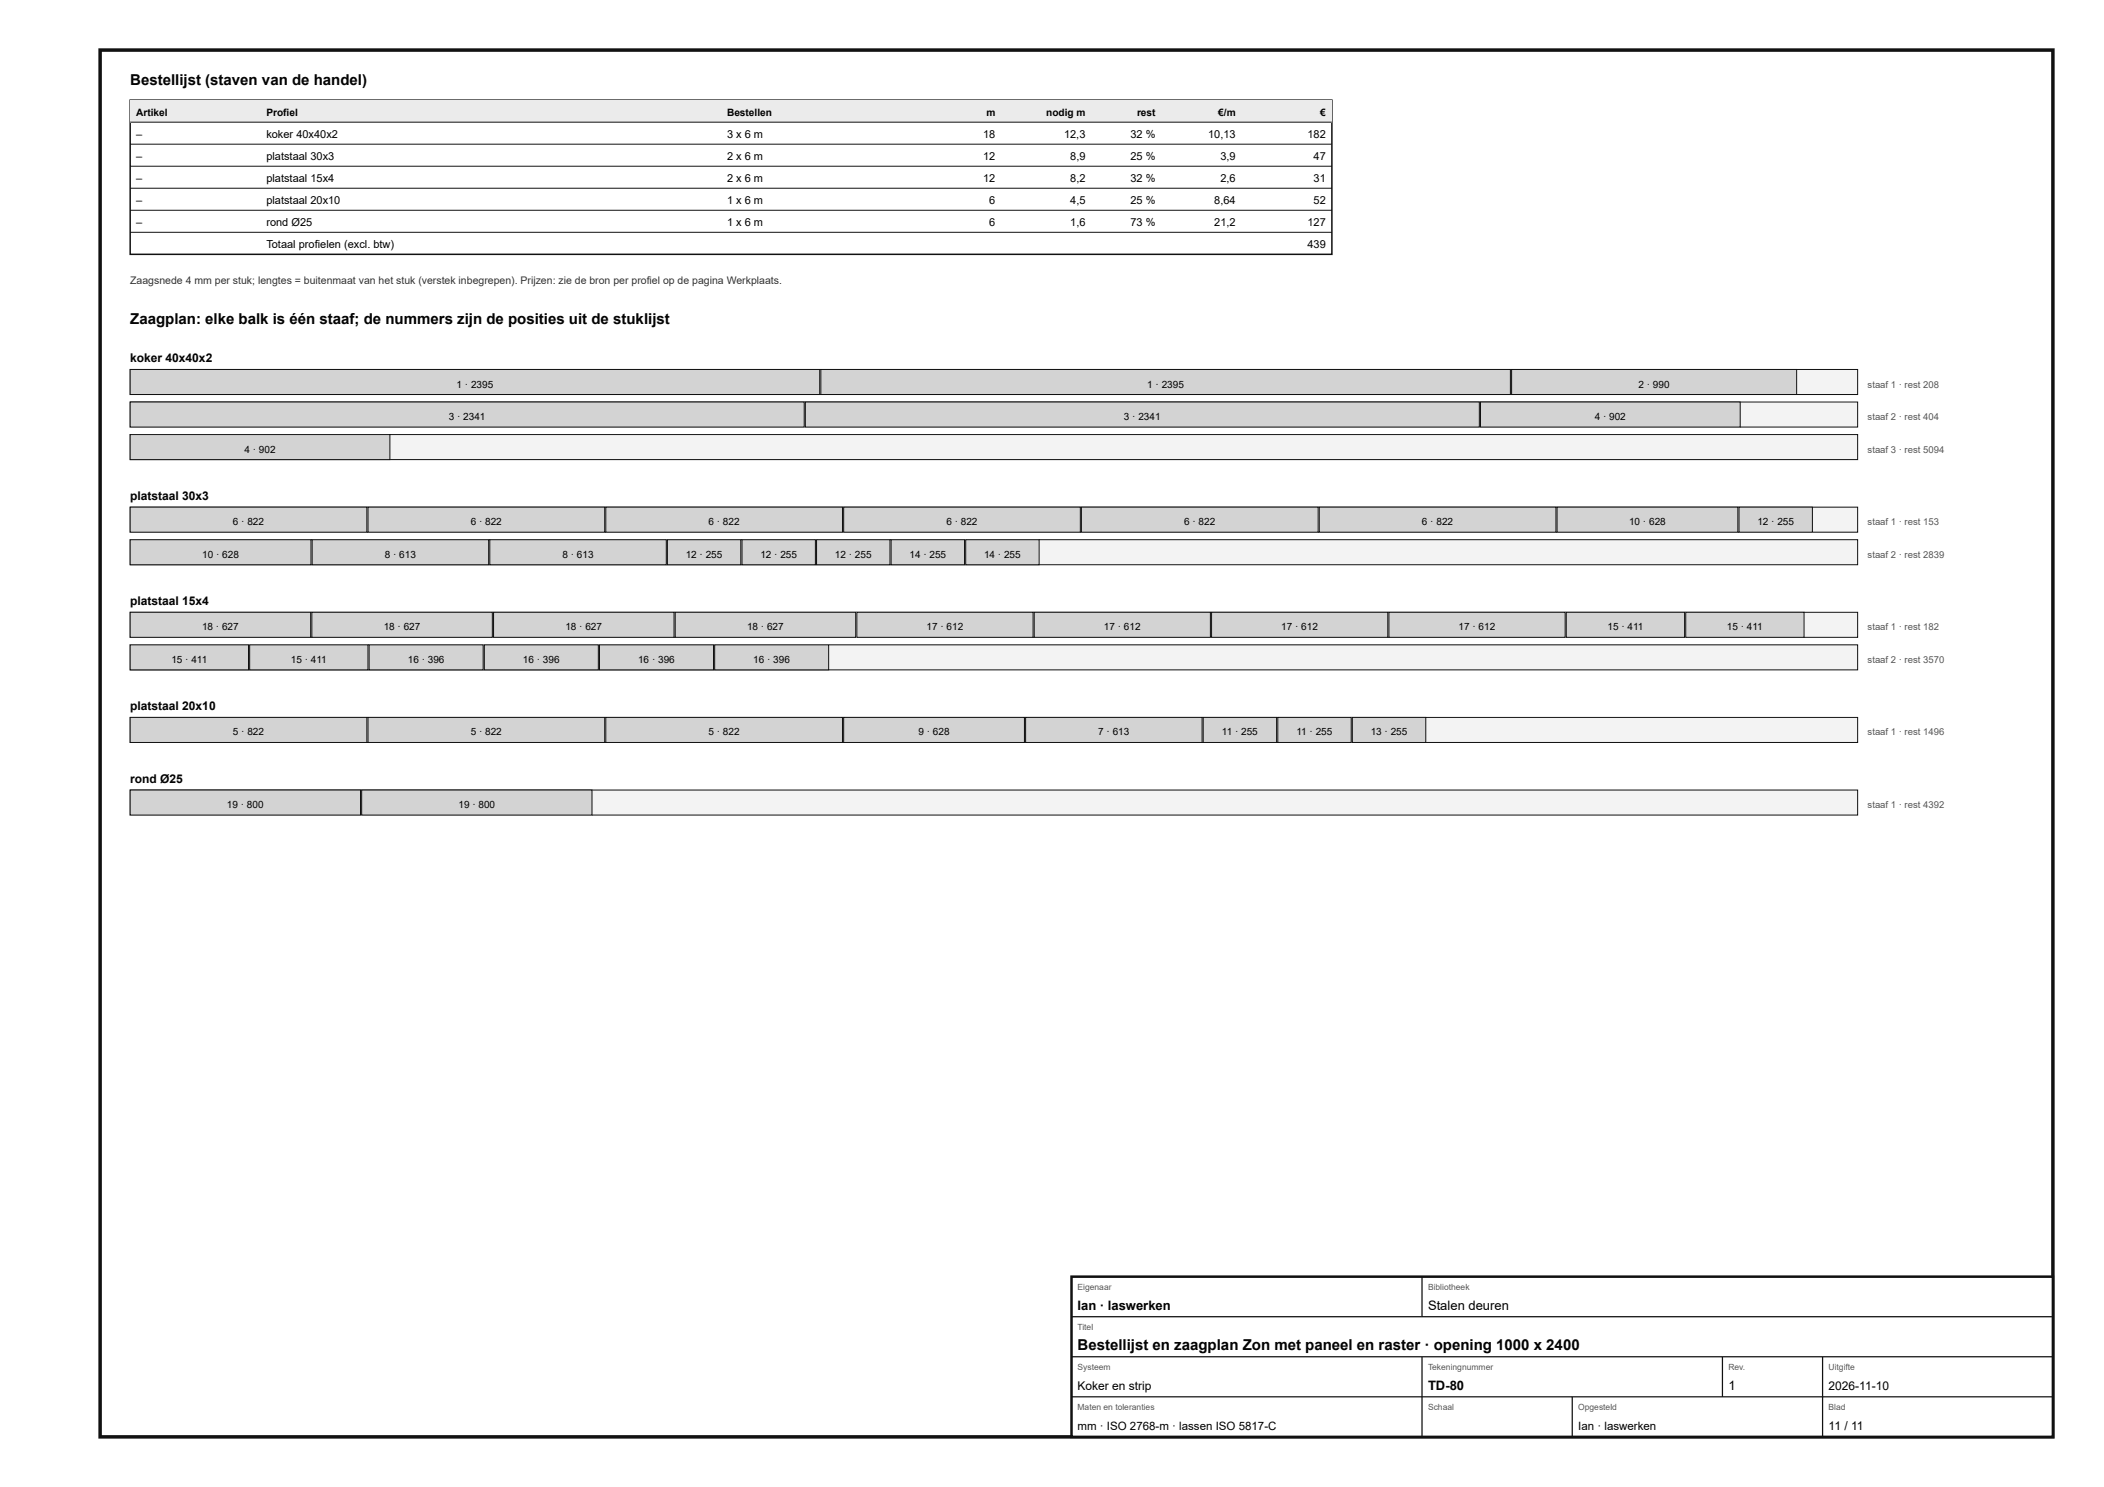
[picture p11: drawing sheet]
<svg xmlns="http://www.w3.org/2000/svg" width="420mm" height="297mm" viewBox="0 0 420 297" stroke-linecap="round" stroke-linejoin="round" font-family="sans-serif">
<defs><g id="words">
<g font-size="3">
<text x="26" y="17">Bestellijst (staven van de handel)</text>
<text x="26" y="64.8">Zaagplan: elke balk is één staaf; de nummers zijn de posities uit de stuklijst</text>
<text x="215.2" y="269.6">Bestellijst en zaagplan Zon met paneel en raster · opening 1000 x 2400</text>
</g>
<g font-size="2.6">
<text x="215.2" y="261.6">Ian · laswerken</text>
<text x="285.2" y="261.6">Stalen deuren</text>
<text x="285.2" y="277.6">TD-80</text>
<text x="345.2" y="277.6">1</text>
</g>
<g font-size="2.4">
<text x="26" y="72.3">koker 40x40x2</text>
<text x="26" y="99.8">platstaal 30x3</text>
<text x="26" y="120.8">platstaal 15x4</text>
<text x="26" y="141.8">platstaal 20x10</text>
<text x="26" y="156.3">rond Ø25</text>
<text x="215.2" y="277.6">Koker en strip</text>
<text x="365.2" y="277.6">2026-11-10</text>
<text x="365.2" y="285.6">11 / 11</text>
</g>
<g font-size="2.3">
<text x="215.2" y="285.6">mm · ISO 2768-m · lassen ISO 5817-C</text>
<text x="315.2" y="285.6">Ian · laswerken</text>
</g>
<g font-size="2.2">
<text x="27.2" y="27.5">–</text>
<text x="53.2" y="27.5">koker 40x40x2</text>
<text x="145.2" y="27.5">3 x 6 m</text>
<text x="196.3" y="27.5">18</text>
<text x="212.5" y="27.5">12,3</text>
<text x="225.8" y="27.5">32 %</text>
<text x="241.3" y="27.5">10,13</text>
<text x="261.1" y="27.5">182</text>
<text x="27.2" y="31.9">–</text>
<text x="53.2" y="31.9">platstaal 30x3</text>
<text x="145.2" y="31.9">2 x 6 m</text>
<text x="196.3" y="31.9">12</text>
<text x="213.7" y="31.9">8,9</text>
<text x="225.8" y="31.9">25 %</text>
<text x="243.7" y="31.9">3,9</text>
<text x="262.3" y="31.9">47</text>
<text x="27.2" y="36.3">–</text>
<text x="27.2" y="40.7">–</text>
<text x="53.2" y="36.3">platstaal 15x4</text>
<text x="53.2" y="40.7">platstaal 20x10</text>
<text x="145.2" y="36.3">2 x 6 m</text>
<text x="145.2" y="40.7">1 x 6 m</text>
<text x="196.3" y="36.3">12</text>
<text x="197.6" y="40.7">6</text>
<text x="213.7" y="36.3">8,2</text>
<text x="213.7" y="40.7">4,5</text>
<text x="225.8" y="36.3">32 %</text>
<text x="225.8" y="40.7">25 %</text>
<text x="242.5" y="40.7">8,64</text>
<text x="243.7" y="36.3">2,6</text>
<text x="262.3" y="36.3">31</text>
<text x="262.3" y="40.7">52</text>
<text x="27.2" y="45.1">–</text>
<text x="53.2" y="45.1">rond Ø25</text>
<text x="145.2" y="45.1">1 x 6 m</text>
<text x="197.6" y="45.1">6</text>
<text x="213.7" y="45.1">1,6</text>
<text x="225.8" y="45.1">73 %</text>
<text x="242.5" y="45.1">21,2</text>
<text x="261.1" y="45.1">127</text>
<text x="53.2" y="49.5">Totaal profielen (excl. btw)</text>
<text x="261.1" y="49.5">439</text>
</g>
<text font-size="2.1" fill="#333" x="26" y="56.8">Zaagsnede 4 mm per stuk; lengtes = buitenmaat van het stuk (verstek inbegrepen). Prijzen: zie de bron per profiel op de pagina Werkplaats.</text>
<g font-size="2">
<text x="27.2" y="23.1">Artikel</text>
<text x="53.2" y="23.1">Profiel</text>
<text x="145.2" y="23.1">Bestellen</text>
<text x="197" y="23.1">m</text>
<text x="208.9" y="23.1">nodig m</text>
<text x="227.1" y="23.1">rest</text>
<text x="243.3" y="23.1">€/m</text>
<text x="263.7" y="23.1">€</text>
<text x="91.2" y="77.4">1 · 2395</text>
<text x="229.1" y="77.4">1 · 2395</text>
<text x="327.2" y="77.4">2 · 990</text>
<text x="89.6" y="83.9">3 · 2341</text>
<text x="224.5" y="83.9">3 · 2341</text>
<text x="318.5" y="83.9">4 · 902</text>
<text x="48.8" y="90.4">4 · 902</text>
<text x="46.5" y="104.9">6 · 822</text>
<text x="94" y="104.9">6 · 822</text>
<text x="141.5" y="104.9">6 · 822</text>
<text x="189" y="104.9">6 · 822</text>
<text x="236.5" y="104.9">6 · 822</text>
<text x="284" y="104.9">6 · 822</text>
<text x="325.4" y="104.9">10 · 628</text>
<text x="351" y="104.9">12 · 255</text>
<text x="40.4" y="111.4">10 · 628</text>
<text x="76.8" y="111.4">8 · 613</text>
<text x="112.3" y="111.4">8 · 613</text>
<text x="137" y="111.4">12 · 255</text>
<text x="151.9" y="111.4">12 · 255</text>
<text x="166.7" y="111.4">12 · 255</text>
<text x="181.6" y="111.4">14 · 255</text>
<text x="196.5" y="111.4">14 · 255</text>
<text x="40.4" y="125.9">18 · 627</text>
<text x="76.6" y="125.9">18 · 627</text>
<text x="112.9" y="125.9">18 · 627</text>
<text x="149.2" y="125.9">18 · 627</text>
<text x="185.1" y="125.9">17 · 612</text>
<text x="220.5" y="125.9">17 · 612</text>
<text x="255.9" y="125.9">17 · 612</text>
<text x="291.3" y="125.9">17 · 612</text>
<text x="321" y="125.9">15 · 411</text>
<text x="344.9" y="125.9">15 · 411</text>
<text x="34.2" y="132.4">15 · 411</text>
<text x="58.1" y="132.4">15 · 411</text>
<text x="81.4" y="132.4">16 · 396</text>
<text x="104.4" y="132.4">16 · 396</text>
<text x="127.4" y="132.4">16 · 396</text>
<text x="150.4" y="132.4">16 · 396</text>
<text x="46.5" y="146.9">5 · 822</text>
<text x="94" y="146.9">5 · 822</text>
<text x="141.5" y="146.9">5 · 822</text>
<text x="183.4" y="146.9">9 · 628</text>
<text x="219.3" y="146.9">7 · 613</text>
<text x="244" y="146.9">11 · 255</text>
<text x="258.9" y="146.9">11 · 255</text>
<text x="273.7" y="146.9">13 · 255</text>
<text x="45.3" y="161.4">19 · 800</text>
<text x="91.6" y="161.4">19 · 800</text>
</g>
<g font-size="1.9" fill="#555">
<text x="373" y="77.4">staaf 1 · rest 208</text>
<text x="373" y="83.9">staaf 2 · rest 404</text>
<text x="373" y="90.4">staaf 3 · rest 5094</text>
<text x="373" y="104.9">staaf 1 · rest 153</text>
<text x="373" y="111.4">staaf 2 · rest 2839</text>
<text x="373" y="125.9">staaf 1 · rest 182</text>
<text x="373" y="132.4">staaf 2 · rest 3570</text>
<text x="373" y="146.9">staaf 1 · rest 1496</text>
<text x="373" y="161.4">staaf 1 · rest 4392</text>
</g>
<g font-size="1.7" fill="#555">
<text x="215.2" y="257.6">Eigenaar</text>
<text x="285.2" y="257.6">Bibliotheek</text>
<text x="215.2" y="265.6">Titel</text>
<text x="215.2" y="273.6">Systeem</text>
<text x="285.2" y="273.6">Tekeningnummer</text>
<text x="345.2" y="273.6">Rev.</text>
<text x="365.2" y="273.6">Uitgifte</text>
<text x="215.2" y="281.6">Maten en toleranties</text>
<text x="285.2" y="281.6">Schaal</text>
<text x="315.2" y="281.6">Opgesteld</text>
<text x="365.2" y="281.6">Blad</text>
</g>
</g></defs>
<path d="M20 10h390v277h-390z" fill="none" stroke="#111" stroke-width=".7" stroke-linecap="butt"/>
<path d="M26 20h240v30.8h-240z" fill="none" stroke="#111" stroke-width=".3"/>
<path d="M26 20h240v4.4h-240z" fill="#e9ecee"/>
<path d="M26 24.4h240M26 28.8h240M26 33.2h240M26 37.6h240M26 42h240M26 46.4h240" fill="none" stroke="#111" stroke-width=".2"/>
<path d="M26 73.8h345v5h-345z" fill="#f2f3f3"/>
<path d="M26 73.8h345v5h-345z" fill="none" stroke="#111" stroke-width=".2"/>
<path d="M26 73.8h137.7v5h-137.7z" fill="#cfd4d7"/>
<path d="M26 73.8h137.7v5h-137.7z" fill="none" stroke="#111" stroke-width=".2"/>
<path d="M163.9 73.8h137.7v5h-137.7z" fill="#cfd4d7"/>
<path d="M163.9 73.8h137.7v5h-137.7z" fill="none" stroke="#111" stroke-width=".2"/>
<path d="M301.9 73.8h56.9v5h-56.9z" fill="#cfd4d7"/>
<path d="M301.9 73.8h56.9v5h-56.9z" fill="none" stroke="#111" stroke-width=".2"/>
<path d="M26 80.3h345v5h-345z" fill="#f2f3f3"/>
<path d="M26 80.3h345v5h-345z" fill="none" stroke="#111" stroke-width=".2"/>
<path d="M26 80.3h134.6v5h-134.6z" fill="#cfd4d7"/>
<path d="M26 80.3h134.6v5h-134.6z" fill="none" stroke="#111" stroke-width=".2"/>
<path d="M160.8 80.3h134.6v5h-134.6z" fill="#cfd4d7"/>
<path d="M160.8 80.3h134.6v5h-134.6z" fill="none" stroke="#111" stroke-width=".2"/>
<path d="M295.7 80.3h51.8v5h-51.8z" fill="#cfd4d7"/>
<path d="M295.7 80.3h51.8v5h-51.8z" fill="none" stroke="#111" stroke-width=".2"/>
<path d="M26 86.8h345v5h-345z" fill="#f2f3f3"/>
<path d="M26 86.8h345v5h-345z" fill="none" stroke="#111" stroke-width=".2"/>
<path d="M26 86.8h51.9v5h-51.9z" fill="#cfd4d7"/>
<path d="M26 86.8h51.9v5h-51.9z" fill="none" stroke="#111" stroke-width=".2"/>
<path d="M26 101.3h345v5h-345z" fill="#f2f3f3"/>
<path d="M26 101.3h345v5h-345z" fill="none" stroke="#111" stroke-width=".2"/>
<path d="M26 101.3h47.3v5h-47.3z" fill="#cfd4d7"/>
<path d="M26 101.3h47.3v5h-47.3z" fill="none" stroke="#111" stroke-width=".2"/>
<path d="M73.5 101.3h47.3v5h-47.3z" fill="#cfd4d7"/>
<path d="M73.5 101.3h47.3v5h-47.3z" fill="none" stroke="#111" stroke-width=".2"/>
<path d="M121 101.3h47.3v5h-47.3z" fill="#cfd4d7"/>
<path d="M121 101.3h47.3v5h-47.3z" fill="none" stroke="#111" stroke-width=".2"/>
<path d="M168.5 101.3h47.3v5h-47.3z" fill="#cfd4d7"/>
<path d="M168.5 101.3h47.3v5h-47.3z" fill="none" stroke="#111" stroke-width=".2"/>
<path d="M216 101.3h47.2v5h-47.2z" fill="#cfd4d7"/>
<path d="M216 101.3h47.2v5h-47.2z" fill="none" stroke="#111" stroke-width=".2"/>
<path d="M263.5 101.3h47.2v5h-47.2z" fill="#cfd4d7"/>
<path d="M263.5 101.3h47.2v5h-47.2z" fill="none" stroke="#111" stroke-width=".2"/>
<path d="M311 101.3h36.1v5h-36.1z" fill="#cfd4d7"/>
<path d="M311 101.3h36.1v5h-36.1z" fill="none" stroke="#111" stroke-width=".2"/>
<path d="M347.3 101.3h14.7v5h-14.7z" fill="#cfd4d7"/>
<path d="M347.3 101.3h14.7v5h-14.7z" fill="none" stroke="#111" stroke-width=".2"/>
<path d="M26 107.8h345v5h-345z" fill="#f2f3f3"/>
<path d="M26 107.8h345v5h-345z" fill="none" stroke="#111" stroke-width=".2"/>
<path d="M26 107.8h36.1v5h-36.1z" fill="#cfd4d7"/>
<path d="M26 107.8h36.1v5h-36.1z" fill="none" stroke="#111" stroke-width=".2"/>
<path d="M62.3 107.8h35.3v5h-35.3z" fill="#cfd4d7"/>
<path d="M62.3 107.8h35.3v5h-35.3z" fill="none" stroke="#111" stroke-width=".2"/>
<path d="M97.8 107.8h35.3v5h-35.3z" fill="#cfd4d7"/>
<path d="M97.8 107.8h35.3v5h-35.3z" fill="none" stroke="#111" stroke-width=".2"/>
<path d="M133.3 107.8h14.6v5h-14.6z" fill="#cfd4d7"/>
<path d="M133.3 107.8h14.6v5h-14.6z" fill="none" stroke="#111" stroke-width=".2"/>
<path d="M148.2 107.8h14.6v5h-14.6z" fill="#cfd4d7"/>
<path d="M148.2 107.8h14.6v5h-14.6z" fill="none" stroke="#111" stroke-width=".2"/>
<path d="M163.1 107.8h14.6v5h-14.6z" fill="#cfd4d7"/>
<path d="M163.1 107.8h14.6v5h-14.6z" fill="none" stroke="#111" stroke-width=".2"/>
<path d="M178 107.8h14.6v5h-14.6z" fill="#cfd4d7"/>
<path d="M178 107.8h14.6v5h-14.6z" fill="none" stroke="#111" stroke-width=".2"/>
<path d="M192.9 107.8h14.6v5h-14.6z" fill="#cfd4d7"/>
<path d="M192.9 107.8h14.6v5h-14.6z" fill="none" stroke="#111" stroke-width=".2"/>
<path d="M26 122.3h345v5h-345z" fill="#f2f3f3"/>
<path d="M26 122.3h345v5h-345z" fill="none" stroke="#111" stroke-width=".2"/>
<path d="M26 122.3h36v5h-36z" fill="#cfd4d7"/>
<path d="M26 122.3h36v5h-36z" fill="none" stroke="#111" stroke-width=".2"/>
<path d="M62.3 122.3h36v5h-36z" fill="#cfd4d7"/>
<path d="M62.3 122.3h36v5h-36z" fill="none" stroke="#111" stroke-width=".2"/>
<path d="M98.6 122.3h36v5h-36z" fill="#cfd4d7"/>
<path d="M98.6 122.3h36v5h-36z" fill="none" stroke="#111" stroke-width=".2"/>
<path d="M134.8 122.3h36.1v5h-36.1z" fill="#cfd4d7"/>
<path d="M134.8 122.3h36.1v5h-36.1z" fill="none" stroke="#111" stroke-width=".2"/>
<path d="M171.1 122.3h35.2v5h-35.2z" fill="#cfd4d7"/>
<path d="M171.1 122.3h35.2v5h-35.2z" fill="none" stroke="#111" stroke-width=".2"/>
<path d="M206.5 122.3h35.2v5h-35.2z" fill="#cfd4d7"/>
<path d="M206.5 122.3h35.2v5h-35.2z" fill="none" stroke="#111" stroke-width=".2"/>
<path d="M242 122.3h35.2v5h-35.2z" fill="#cfd4d7"/>
<path d="M242 122.3h35.2v5h-35.2z" fill="none" stroke="#111" stroke-width=".2"/>
<path d="M277.4 122.3h35.2v5h-35.2z" fill="#cfd4d7"/>
<path d="M277.4 122.3h35.2v5h-35.2z" fill="none" stroke="#111" stroke-width=".2"/>
<path d="M312.8 122.3h23.6v5h-23.6z" fill="#cfd4d7"/>
<path d="M312.8 122.3h23.6v5h-23.6z" fill="none" stroke="#111" stroke-width=".2"/>
<path d="M336.7 122.3h23.6v5h-23.6z" fill="#cfd4d7"/>
<path d="M336.7 122.3h23.6v5h-23.6z" fill="none" stroke="#111" stroke-width=".2"/>
<path d="M26 128.8h345v5h-345z" fill="#f2f3f3"/>
<path d="M26 128.8h345v5h-345z" fill="none" stroke="#111" stroke-width=".2"/>
<path d="M26 128.8h23.6v5h-23.6z" fill="#cfd4d7"/>
<path d="M26 128.8h23.6v5h-23.6z" fill="none" stroke="#111" stroke-width=".2"/>
<path d="M49.9 128.8h23.6v5h-23.6z" fill="#cfd4d7"/>
<path d="M49.9 128.8h23.6v5h-23.6z" fill="none" stroke="#111" stroke-width=".2"/>
<path d="M73.7 128.8h22.8v5h-22.8z" fill="#cfd4d7"/>
<path d="M73.7 128.8h22.8v5h-22.8z" fill="none" stroke="#111" stroke-width=".2"/>
<path d="M96.7 128.8h22.8v5h-22.8z" fill="#cfd4d7"/>
<path d="M96.7 128.8h22.8v5h-22.8z" fill="none" stroke="#111" stroke-width=".2"/>
<path d="M119.7 128.8h22.8v5h-22.8z" fill="#cfd4d7"/>
<path d="M119.7 128.8h22.8v5h-22.8z" fill="none" stroke="#111" stroke-width=".2"/>
<path d="M142.7 128.8h22.8v5h-22.8z" fill="#cfd4d7"/>
<path d="M142.7 128.8h22.8v5h-22.8z" fill="none" stroke="#111" stroke-width=".2"/>
<path d="M26 143.3h345v5h-345z" fill="#f2f3f3"/>
<path d="M26 143.3h345v5h-345z" fill="none" stroke="#111" stroke-width=".2"/>
<path d="M26 143.3h47.3v5h-47.3z" fill="#cfd4d7"/>
<path d="M26 143.3h47.3v5h-47.3z" fill="none" stroke="#111" stroke-width=".2"/>
<path d="M73.5 143.3h47.3v5h-47.3z" fill="#cfd4d7"/>
<path d="M73.5 143.3h47.3v5h-47.3z" fill="none" stroke="#111" stroke-width=".2"/>
<path d="M121 143.3h47.3v5h-47.3z" fill="#cfd4d7"/>
<path d="M121 143.3h47.3v5h-47.3z" fill="none" stroke="#111" stroke-width=".2"/>
<path d="M168.5 143.3h36.1v5h-36.1z" fill="#cfd4d7"/>
<path d="M168.5 143.3h36.1v5h-36.1z" fill="none" stroke="#111" stroke-width=".2"/>
<path d="M204.8 143.3h35.3v5h-35.3z" fill="#cfd4d7"/>
<path d="M204.8 143.3h35.3v5h-35.3z" fill="none" stroke="#111" stroke-width=".2"/>
<path d="M240.3 143.3h14.7v5h-14.7z" fill="#cfd4d7"/>
<path d="M240.3 143.3h14.7v5h-14.7z" fill="none" stroke="#111" stroke-width=".2"/>
<path d="M255.2 143.3h14.7v5h-14.7z" fill="#cfd4d7"/>
<path d="M255.2 143.3h14.7v5h-14.7z" fill="none" stroke="#111" stroke-width=".2"/>
<path d="M270.1 143.3h14.6v5h-14.6z" fill="#cfd4d7"/>
<path d="M270.1 143.3h14.6v5h-14.6z" fill="none" stroke="#111" stroke-width=".2"/>
<path d="M26 157.8h345v5h-345z" fill="#f2f3f3"/>
<path d="M26 157.8h345v5h-345z" fill="none" stroke="#111" stroke-width=".2"/>
<path d="M26 157.8h46v5h-46z" fill="#cfd4d7"/>
<path d="M26 157.8h46v5h-46z" fill="none" stroke="#111" stroke-width=".2"/>
<path d="M72.2 157.8h46v5h-46z" fill="#cfd4d7"/>
<path d="M72.2 157.8h46v5h-46z" fill="none" stroke="#111" stroke-width=".2"/>
<path d="M214 255h196v32h-196z" fill="#fff"/>
<path d="M214 255h196v32h-196z" fill="none" stroke="#111" stroke-width=".5"/>
<path d="M284 255v8M214 263h196M214 271h196M214 279h196M284 271v16M314 279v8M344 271v8M364 271v16" fill="none" stroke="#111" stroke-width=".25"/>
<use href="#words"/>
</svg>
